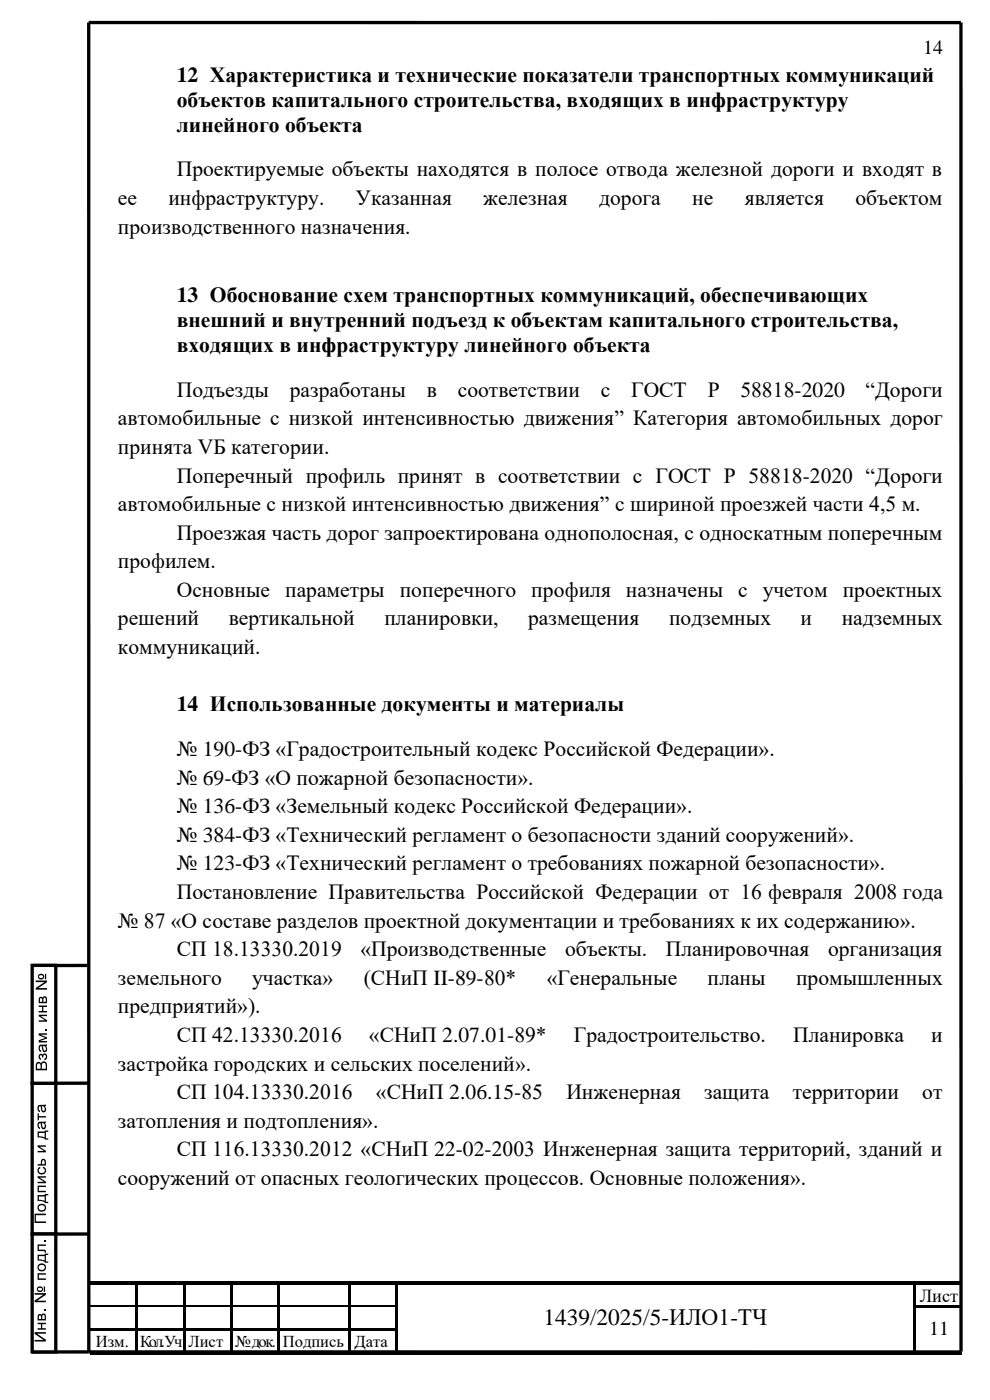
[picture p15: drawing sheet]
<svg xmlns="http://www.w3.org/2000/svg" width="210mm" height="297mm" viewBox="0 0 210 297" stroke-linecap="round" stroke-linejoin="round" font-family="sans-serif">
<defs><g id="words">
<text font-size="5" x="115.3" y="281.1">1439/2025/5-ИЛО1-ТЧ</text>
<g font-size="4.6">
<text x="37.5" y="17.4">12 Характеристика и технические показатели транспортных коммуникаций</text>
<text x="37.5" y="22.7">объектов капитального строительства, входящих в инфраструктуру</text>
<text x="37.5" y="28">линейного объекта</text>
<text x="37.5" y="37.4">Проектируемые объекты находятся в полосе отвода железной дороги и входят в</text>
<text x="25" y="43.5">ее</text>
<text x="35.7" y="43.5">инфраструктуру.</text>
<text x="75.5" y="43.5">Указанная</text>
<text x="102.5" y="43.5">железная</text>
<text x="127.1" y="43.5">дорога</text>
<text x="146.8" y="43.5">не</text>
<text x="158" y="43.5">является</text>
<text x="181.5" y="43.5">объектом</text>
<text x="25" y="49.6">производственного назначения.</text>
<text x="37.5" y="64.1">13 Обоснование схем транспортных коммуникаций, обеспечивающих</text>
<text x="37.5" y="69.4">внешний и внутренний подъезд к объектам капитального строительства,</text>
<text x="37.5" y="74.7">входящих в инфраструктуру линейного объекта</text>
<text x="37.5" y="84.2">Подъезды</text>
<text x="61.5" y="84.2">разработаны</text>
<text x="90.6" y="84.2">в</text>
<text x="97.1" y="84.2">соответствии</text>
<text x="127.5" y="84.2">с</text>
<text x="133.9" y="84.2">ГОСТ</text>
<text x="150.1" y="84.2">Р</text>
<text x="157.1" y="84.2">58818-2020</text>
<text x="183.6" y="84.2">“Дороги</text>
<text x="25" y="90.2">автомобильные с низкой интенсивностью движения” Категория автомобильных дорог</text>
<text x="25" y="96.3">принята VБ категории.</text>
<text x="37.5" y="102.4">Поперечный профиль принят в соответствии с ГОСТ Р 58818-2020 “Дороги</text>
<text x="25" y="108.4">автомобильные с низкой интенсивностью движения” с шириной проезжей части 4,5 м.</text>
<text x="37.5" y="114.5">Проезжая часть дорог запроектирована однополосная, с односкатным поперечным</text>
<text x="25" y="120.6">профилем.</text>
<text x="37.5" y="126.6">Основные параметры поперечного профиля назначены с учетом проектных</text>
<text x="25" y="132.7">решений</text>
<text x="48.5" y="132.7">вертикальной</text>
<text x="81.6" y="132.7">планировки,</text>
<text x="112.1" y="132.7">размещения</text>
<text x="141.9" y="132.7">подземных</text>
<text x="169.9" y="132.7">и</text>
<text x="178.6" y="132.7">надземных</text>
<text x="25" y="138.7">коммуникаций.</text>
<text x="37.5" y="150.9">14 Использованные документы и материалы</text>
<text x="37.5" y="160.4">№ 190-ФЗ «Градостроительный кодекс Российской Федерации».</text>
<text x="37.5" y="166.5">№ 69-ФЗ «О пожарной безопасности».</text>
<text x="37.5" y="172.5">№ 136-ФЗ «Земельный кодекс Российской Федерации».</text>
<text x="37.5" y="178.6">№ 384-ФЗ «Технический регламент о безопасности зданий сооружений».</text>
<text x="37.5" y="184.6">№ 123-ФЗ «Технический регламент о требованиях пожарной безопасности».</text>
<text x="37.5" y="190.7">Постановление Правительства Российской Федерации от 16 февраля 2008 года</text>
<text x="25" y="196.8">№ 87 «О составе разделов проектной документации и требованиях к их содержанию».</text>
<text x="37.5" y="202.8">СП 18.13330.2019</text>
<text x="76.4" y="202.8">«Производственные</text>
<text x="119.9" y="202.8">объекты.</text>
<text x="141.3" y="202.8">Планировочная</text>
<text x="175.7" y="202.8">организация</text>
<text x="25" y="208.9">земельного</text>
<text x="53.5" y="208.9">участка»</text>
<text x="77.1" y="208.9">(СНиП II-89-80*</text>
<text x="116" y="208.9">«Генеральные</text>
<text x="150.1" y="208.9">планы</text>
<text x="168.9" y="208.9">промышленных</text>
<text x="25" y="215">предприятий»).</text>
<text x="37.5" y="221.1">СП 42.13330.2016</text>
<text x="78.3" y="221.1">«СНиП 2.07.01-89*</text>
<text x="121.8" y="221.1">Градостроительство.</text>
<text x="168.3" y="221.1">Планировка</text>
<text x="197.5" y="221.1">и</text>
<text x="25" y="227.1">застройка городских и сельских поселений».</text>
<text x="37.5" y="233.2">СП 104.13330.2016</text>
<text x="79.7" y="233.2">«СНиП 2.06.15-85</text>
<text x="120.2" y="233.2">Инженерная</text>
<text x="149.4" y="233.2">защита</text>
<text x="168.2" y="233.2">территории</text>
<text x="195.6" y="233.2">от</text>
<text x="25" y="239.3">затопления и подтопления».</text>
<text x="37.5" y="245.3">СП 116.13330.2012 «СНиП 22-02-2003 Инженерная защита территорий, зданий и</text>
<text x="25" y="251.4">сооружений от опасных геологических процессов. Основные положения».</text>
</g>
<g font-size="4.2">
<text x="195.8" y="11.5">14</text>
<text x="197.1" y="283.3">11</text>
</g>
<text font-size="3.9" x="195.1" y="276.3">Лист</text>
<g font-size="3.5">
<text x="20.3" y="285.7">Изм.</text>
<text x="29.8" y="285.7">Кол. Уч</text>
<text x="40" y="285.7">Лист</text>
<text x="49.9" y="285.7">№ док.</text>
<text x="60" y="285.7">Подпись</text>
<text x="75.2" y="285.7">Дата</text>
</g>
</g></defs>
<g fill="#000">
<path d="M19 271.9h9.8v.7h-9.8z" fill-rule="evenodd"/>
<path d="M28.8 272.6l.5 .1z" fill-rule="evenodd"/>
<path d="M28.8 271.9h.7v.7h-.7z" fill-rule="evenodd"/>
<path d="M28.8 272.7h.5v4.2h-.5z" fill-rule="evenodd"/>
<path d="M28.8 276.9h.5v.5h-.5z" fill-rule="evenodd"/>
<path d="M29.5 271.9h9.3v.7h-9.3z" fill-rule="evenodd"/>
<path d="M38.8 272.6l.5 .1z" fill-rule="evenodd"/>
<path d="M38.8 271.9h.7v.7h-.7z" fill-rule="evenodd"/>
<path d="M38.8 272.7h.5v4.2h-.5z" fill-rule="evenodd"/>
<path d="M38.8 276.9h.5v.5h-.5z" fill-rule="evenodd"/>
<path d="M39.5 271.9h9.3v.7h-9.3z" fill-rule="evenodd"/>
<path d="M48.8 272.6l.5 .1z" fill-rule="evenodd"/>
<path d="M48.8 271.9h.7v.7h-.7z" fill-rule="evenodd"/>
<path d="M48.8 272.7h.5v4.2h-.5z" fill-rule="evenodd"/>
<path d="M48.8 276.9h.5v.5h-.5z" fill-rule="evenodd"/>
<path d="M49.5 271.9h9.3v.7h-9.3z" fill-rule="evenodd"/>
<path d="M58.8 272.6l.5 .1z" fill-rule="evenodd"/>
<path d="M58.8 271.9h.7v.7h-.7z" fill-rule="evenodd"/>
<path d="M58.8 272.7h.5v4.2h-.5z" fill-rule="evenodd"/>
<path d="M58.8 276.9h.5v.5h-.5z" fill-rule="evenodd"/>
<path d="M59.5 271.9h14.3v.7h-14.3z" fill-rule="evenodd"/>
<path d="M73.8 272.6l.5 .1z" fill-rule="evenodd"/>
<path d="M73.8 271.9h.8v.7h-.8z" fill-rule="evenodd"/>
<path d="M73.8 272.7h.5v4.2h-.5z" fill-rule="evenodd"/>
<path d="M73.8 276.9h.5v.5h-.5z" fill-rule="evenodd"/>
<path d="M74.6 271.9h9.2v.7h-9.2z" fill-rule="evenodd"/>
<path d="M83.8 272.6l.5 .1z" fill-rule="evenodd"/>
<path d="M83.8 271.9h.8v.7h-.8z" fill-rule="evenodd"/>
<path d="M83.8 272.7h.5v4.2h-.5z" fill-rule="evenodd"/>
<path d="M83.8 276.9h.5v.5h-.5z" fill-rule="evenodd"/>
<path d="M84.6 271.9h109.2v.7h-109.2z" fill-rule="evenodd"/>
<path d="M193.8 272.6l.5 .1z" fill-rule="evenodd"/>
<path d="M193.8 271.9h.8v.7h-.8z" fill-rule="evenodd"/>
<path d="M193.8 272.7h.5v4.2h-.5z" fill-rule="evenodd"/>
<path d="M193.8 276.9h.5v.5h-.5z" fill-rule="evenodd"/>
<path d="M194.3 276.9h9.8v.5h-9.8z" fill-rule="evenodd"/>
<path d="M194.6 271.9h9.5v.7h-9.5z" fill-rule="evenodd"/>
<path d="M19 281.9h9.8v.5h-9.8z" fill-rule="evenodd"/>
<path d="M19 286.9h9.8v.5h-9.8z" fill-rule="evenodd"/>
<path d="M28.8 277.4h.5v4.5h-.5z" fill-rule="evenodd"/>
<path d="M28.8 281.9h.5v.5h-.5z" fill-rule="evenodd"/>
<path d="M28.8 282.4h.5v4.5h-.5z" fill-rule="evenodd"/>
<path d="M28.8 286.9h.5v.5h-.5z" fill-rule="evenodd"/>
<path d="M29.3 281.9h9.5v.5h-9.5z" fill-rule="evenodd"/>
<path d="M29.3 286.9h9.5v.5h-9.5z" fill-rule="evenodd"/>
<path d="M38.8 277.4h.5v4.5h-.5z" fill-rule="evenodd"/>
<path d="M38.8 281.9h.5v.5h-.5z" fill-rule="evenodd"/>
<path d="M38.8 282.4h.5v4.5h-.5z" fill-rule="evenodd"/>
<path d="M38.8 286.9h.5v.5h-.5z" fill-rule="evenodd"/>
<path d="M39.3 281.9h9.5v.5h-9.5z" fill-rule="evenodd"/>
<path d="M39.3 286.9h9.5v.5h-9.5z" fill-rule="evenodd"/>
<path d="M48.8 277.4h.5v4.5h-.5z" fill-rule="evenodd"/>
<path d="M48.8 281.9h.5v.5h-.5z" fill-rule="evenodd"/>
<path d="M48.8 282.4h.5v4.5h-.5z" fill-rule="evenodd"/>
<path d="M48.8 286.9h.5v.5h-.5z" fill-rule="evenodd"/>
<path d="M49.3 281.9h9.5v.5h-9.5z" fill-rule="evenodd"/>
<path d="M49.3 286.9h9.5v.5h-9.5z" fill-rule="evenodd"/>
<path d="M58.8 277.4h.5v4.5h-.5z" fill-rule="evenodd"/>
<path d="M58.8 281.9h.5v.5h-.5z" fill-rule="evenodd"/>
<path d="M58.8 282.4h.5v4.5h-.5z" fill-rule="evenodd"/>
<path d="M58.8 286.9h.5v.5h-.5z" fill-rule="evenodd"/>
<path d="M59.3 281.9h14.5v.5h-14.5z" fill-rule="evenodd"/>
<path d="M59.3 286.9h14.5v.5h-14.5z" fill-rule="evenodd"/>
<path d="M73.8 277.4h.5v4.5h-.5z" fill-rule="evenodd"/>
<path d="M73.8 281.9h.5v.5h-.5z" fill-rule="evenodd"/>
<path d="M73.8 282.4h.5v4.5h-.5z" fill-rule="evenodd"/>
<path d="M73.8 286.9h.5v.5h-.5z" fill-rule="evenodd"/>
<path d="M74.3 281.9h9.5v.5h-9.5z" fill-rule="evenodd"/>
<path d="M74.3 286.9h9.5v.5h-9.5z" fill-rule="evenodd"/>
<path d="M83.8 277.4h.5v4.5h-.5z" fill-rule="evenodd"/>
<path d="M83.8 281.9h.5v.5h-.5z" fill-rule="evenodd"/>
<path d="M83.8 282.4h.5v4.5h-.5z" fill-rule="evenodd"/>
<path d="M83.8 286.9h.5v.5h-.5z" fill-rule="evenodd"/>
<path d="M84.3 286.9h109.5v.5h-109.5z" fill-rule="evenodd"/>
<path d="M193.8 277.4h.5v4.5h-.5z" fill-rule="evenodd"/>
<path d="M193.8 281.9h.5v.5h-.5z" fill-rule="evenodd"/>
<path d="M193.8 282.4h.5v4.5h-.5z" fill-rule="evenodd"/>
<path d="M193.8 286.9h.5v.5h-.5z" fill-rule="evenodd"/>
<path d="M194.3 286.9h9.8v.5h-9.8z" fill-rule="evenodd"/>
</g>
<path d="M19 277h9.8M29.3 277h9.5M39.3 277h9.5M49.3 277h9.5M59.3 277h14.5M74.3 277h9.5" fill="none" stroke="#000" stroke-width=".25"/>
<path d="M203.8 4.8h-185v282M203.9 4.8v282M18.8 204.8h-12M18.8 229.8h-12M18.8 261.8h-12M6.8 286.8h197" fill="none" stroke="#000" stroke-width=".71" stroke-linecap="butt"/>
<path d="M6.8 229.8h5v32h-5z" fill-rule="evenodd" fill="#fff"/>
<path d="M6.8 229.8h5v32h-5z" fill="none" stroke="#000" stroke-width=".71"/>
<g fill="#000">
<path d="M8 236.2h.2v.6h1.5v.3h-1.5v.6h-.2zM7.3 257.5h2.4v.3h-2.1v1.3h2.1v.4h-2.4zM8 243h1.7v.3h-1.3l1.3 .8v.4h-1.7v-.3h1.3l-1.3-.9zM8 249.5h1.7v.3h-1.3l1.3 .9v.3h-1.7v-.3h1.3l-1.3-.8zM8 251.5h1.7v.3h-1.5v.8h1.5v.3h-1.7zM8.2 247.7l.3-.1 .1 .3a.56 .56 0 0 0-.3 .8 .56 .56 0 0 0 .8 .1 .51 .51 0 0 0 .4-.5 .51 .51 0 0 0-.4-.5v-.3a.88 .88 0 0 1 .5 1.4 .88 .88 0 0 1-1.4 0 .9 .9 0 0 1 0-1.2z"/>
<path d="M8.1 234.5l1.6-.2v.3l-.2 .1a.72 .72 0 0 1 .3 .8 .72 .72 0 0 1-.7 .5 1.16 1.16 0 0 1-.5-1.3 .49 .49 0 0 0-.4 .4 .49 .49 0 0 0 .3 .5v.4a.92 .92 0 0 1-.4-1.5zM8.9 234.7l.2 1a.5 .5 0 0 0 .4-.7 .5 .5 0 0 0-.6-.3z"/>
<path d="M8.1 238.1l1.6-.2v.3l-.2 .1a.69 .69 0 0 1 .3 .8 .69 .69 0 0 1-.8 .4l-.2-.3-.2-.9a.49 .49 0 0 0-.4 .4 .49 .49 0 0 0 .3 .5v.3a.92 .92 0 0 1-.4-1.4zM8.9 238.3l.2 .9a.5 .5 0 0 0 .4-.6 .5 .5 0 0 0-.6-.3z"/>
<path d="M8 240.1h1.5v-.3h.7v.3h-.5v1.4h.5v.3h-.7a1 1 0 0 0-1.3-.5h-.2zM8.2 240.4v.7l1.3 .2v-.9z"/>
<path d="M8.9 245.9a.55 .55 0 0 1 .6 0 .55 .55 0 0 1 .2 .6v.8h-1.7v-.3h.7v-.7zM9 246.2l-.1 .8h.6l-.1-.7z"/>
<path d="M8 253.5h1.5v-.2h.7v.3h-.5v1.4h.5v.2h-.7a1.02 1.02 0 0 0-1.3-.4h-.2zM8.2 253.8v.7l1.3 .3v-1z"/>
<path d="M8 256.2a.89 .89 0 0 1 1.7 0 .89 .89 0 0 1-1.7 0zM8.3 255.9a.59 .59 0 0 0 .2 .8 .59 .59 0 0 0 .8-.1 .59 .59 0 0 0 0-.8l-.6-.1z"/>
</g>
<path d="M6.8 204.8h5v25h-5z" fill-rule="evenodd" fill="#fff"/>
<path d="M6.8 204.8h5v25h-5z" fill="none" stroke="#000" stroke-width=".71"/>
<g fill="#000">
<path d="M8.2 213.3h1.8v.3h-.8v.9h.8v.3h-1.8v-.3h.7v-.9h-.7zM8.2 215.3h1.8v.3h-1.4l1.4 .8v.4h-1.8v-.3h1.4l-1.4-.9zM9.7 218.3h.3v.3h-.3zM8.2 219.2h1.8v.3h-1.4l1.4 .6v.2l-1.5 .5h1.5v.4h-1.8v-.5l1.4-.5-1.4-.5zM8.3 223.7a.42 .42 0 0 1 .7 .1 .59 .59 0 0 1 .9-.2 .59 .59 0 0 1 .1 .9l-.4 .4h-.2v-.3a.37 .37 0 0 0 .4-.4 .37 .37 0 0 0-.6-.3v.4h-.3v-.2a.24 .24 0 0 0-.3-.2 .24 .24 0 0 0-.2 .3l.3 .4v.3l-.5-.5z"/>
<path d="M7.6 208h2.4v.4l-1.9 1.2h1.9v.4h-2.4v-.4l1.8-1.2h-1.8zM8.1 207.2a.64 .64 0 0 1 1.2 0 .64 .64 0 0 1-1.2 0zM8.4 207a.37 .37 0 0 0 .3 .5 .37 .37 0 0 0 .3-.5zM9.5 206.6h.3v1.2h-.3z"/>
<path d="M8.4 211.5h.4l.3 .1a.5 .5 0 0 1 .6-.2 .5 .5 0 0 1 .3 .6v.8h-1.8v-.9zM8.6 211.8l-.1 .7h.5v-.3a.3 .3 0 0 0-.1-.3 .3 .3 0 0 0-.3-.1zM9.3 211.7l-.1 .8h.5v-.4a.3 .3 0 0 0 0-.3 .3 .3 0 0 0-.4-.1z"/>
<path d="M8.4 221.7l1.6-.2v.3l-.3 .1a.69 .69 0 0 1 .4 .8 .69 .69 0 0 1-.8 .5l-.3-.4-.2-.9-.2 .1-.1 .3v.4l.2 .2v.3a.96 .96 0 0 1-.3-1.5zM9.1 221.9l.3 1a.51 .51 0 0 0 .4-.6 .51 .51 0 0 0-.7-.4z"/>
<path d="M7.8 225.4a.57 .57 0 0 1 .9 .2 .68 .68 0 0 1 .9-.4 .68 .68 0 0 1 .4 .9v1h-2.4v-1.2zM8 225.7l-.2 1h.8v-.5a.42 .42 0 0 0-.1-.5 .42 .42 0 0 0-.5 0zM9 225.6l-.1 1.1h.8v-.6a.45 .45 0 0 0-.1-.5 .45 .45 0 0 0-.6 0z"/>
</g>
<path d="M6.8 261.8h5v25h-5z" fill-rule="evenodd" fill="#fff"/>
<path d="M6.8 261.8h5v25h-5z" fill="none" stroke="#000" stroke-width=".71"/>
<g fill="#000">
<path d="M8 264h1.7v.3h-1.5v.8l1.4 .1 .1 .6h-.2l-.1-.4h-1.4zM8 270.1h1.7v.3h-1.5v.8h1.5v.3h-1.7zM9.4 263.1h.3v.3h-.3zM9.4 277.8h.3v.4h-.3zM7.3 282.6h2.4v.3h-1.9l1.9 1.3v.4h-2.4v-.3h1.9l-1.9-1.3zM8 280.6h1.7v.3h-.7v.9h.7v.3h-1.7v-.3h.7v-.9h-.7z"/>
<path d="M7.3 274.3h2.4v.4l-1.8 1.2h1.8v.4h-2.4v-.4l1.9-1.2h-1.9zM7.8 273.5a.65 .65 0 0 1 1.3 0 .65 .65 0 0 1-1.3 0zM8.1 273.3a.37 .37 0 0 0 .4 .5 .37 .37 0 0 0 .3-.5zM9.3 272.9h.3v1.2h-.3z"/>
<path d="M8 266.2h1.5v-.2h.7v.2h-.5v1.4h.5v.3h-.7a1.35 1.35 0 0 0-1.5-.5zM8.2 266.5v.7l1.3 .2v-.9z"/>
<path d="M8 268.8a.9 .9 0 0 1 1.8 0 .9 .9 0 0 1-1.8 0zM8.3 268.6a.59 .59 0 0 0 .6 .8 .59 .59 0 0 0 .4-1h-.6z"/>
<path d="M8.2 278.9l.2-.1 .4 .1a.5 .5 0 0 1 .7-.2 .5 .5 0 0 1 .2 .6v.8h-1.7v-.9zM8.3 279.1l-.1 .7h.5v-.3a.3 .3 0 0 0 0-.3 .3 .3 0 0 0-.3-.1zM9.1 279l-.1 .8h.5v-.4a.3 .3 0 0 0-.1-.3 .3 .3 0 0 0-.3-.1z"/>
</g>
<path d="M178.8 287.8h20v4h-20z" fill="none" stroke="#fff" stroke-width=".21"/>
<use href="#words"/>
</svg>
